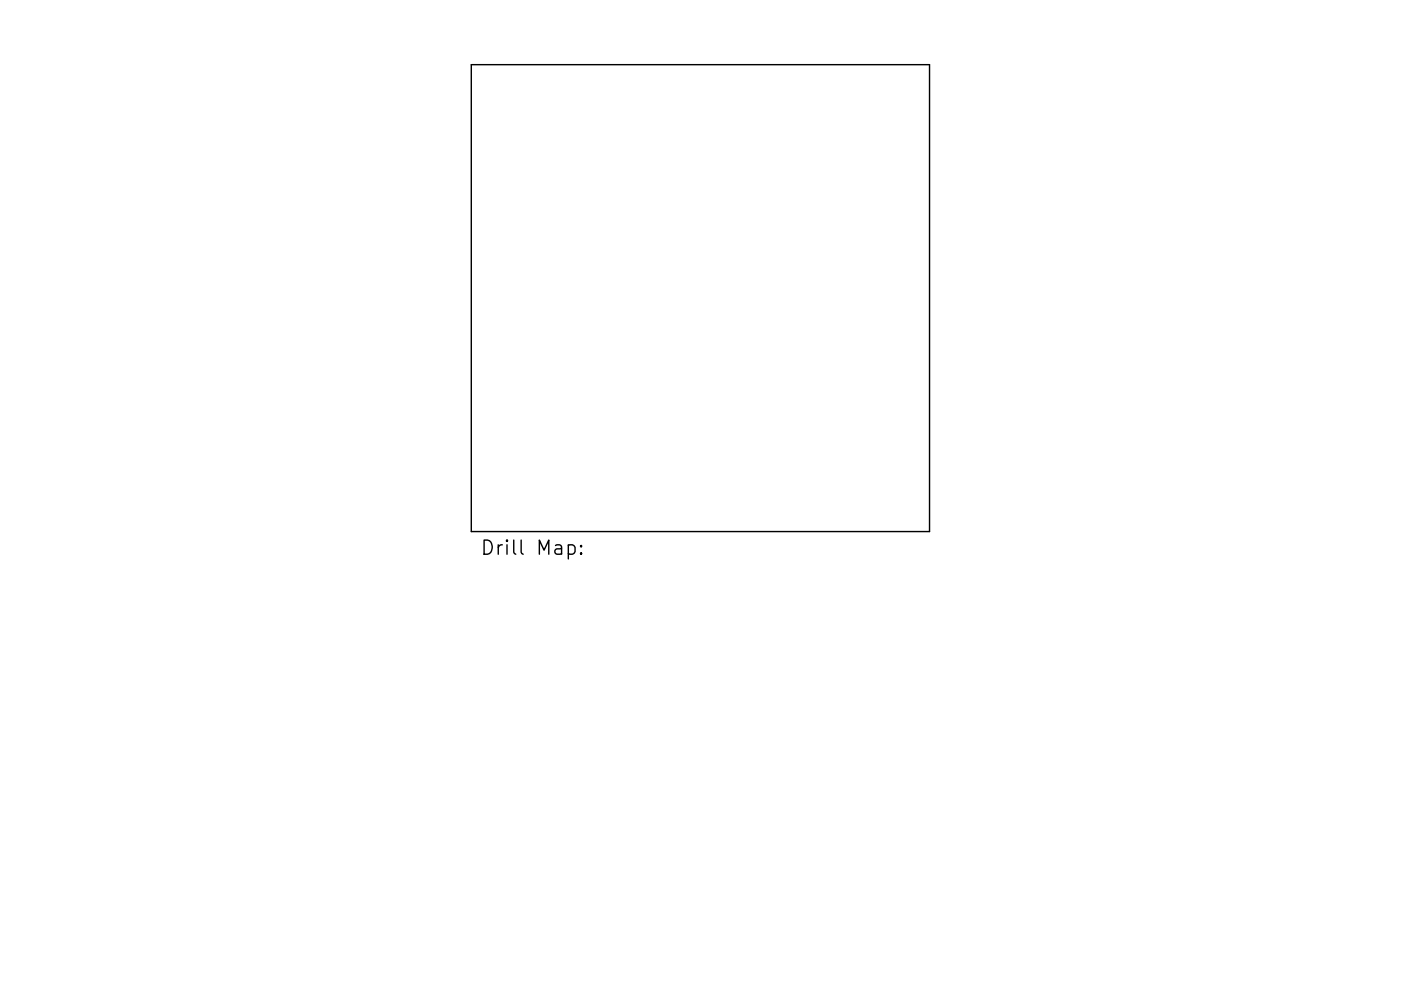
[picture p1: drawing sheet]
<svg xmlns="http://www.w3.org/2000/svg" width="297mm" height="210mm" viewBox="0 0 297 210" stroke-linecap="round" stroke-linejoin="round" font-family="sans-serif">
<defs><g id="words">
<text font-size="4.2" x="101.8" y="117.7">Drill Map:</text>
</g></defs>
<path d="M99.9 13.7h97.2v99.1h-97.2zM120.5 115.7l.9-.1 .5 .6v.8l-.3 .4-.2 .2-.9-.2M123.2 117.3l.2 .1-.2 .2-.1-.2 .1-.1v.3M123.2 115.7l.2 .2-.2 .1-.1-.1 .1-.2v.3" fill="none" stroke="#000" stroke-width=".3"/>
<use href="#words"/>
</svg>
